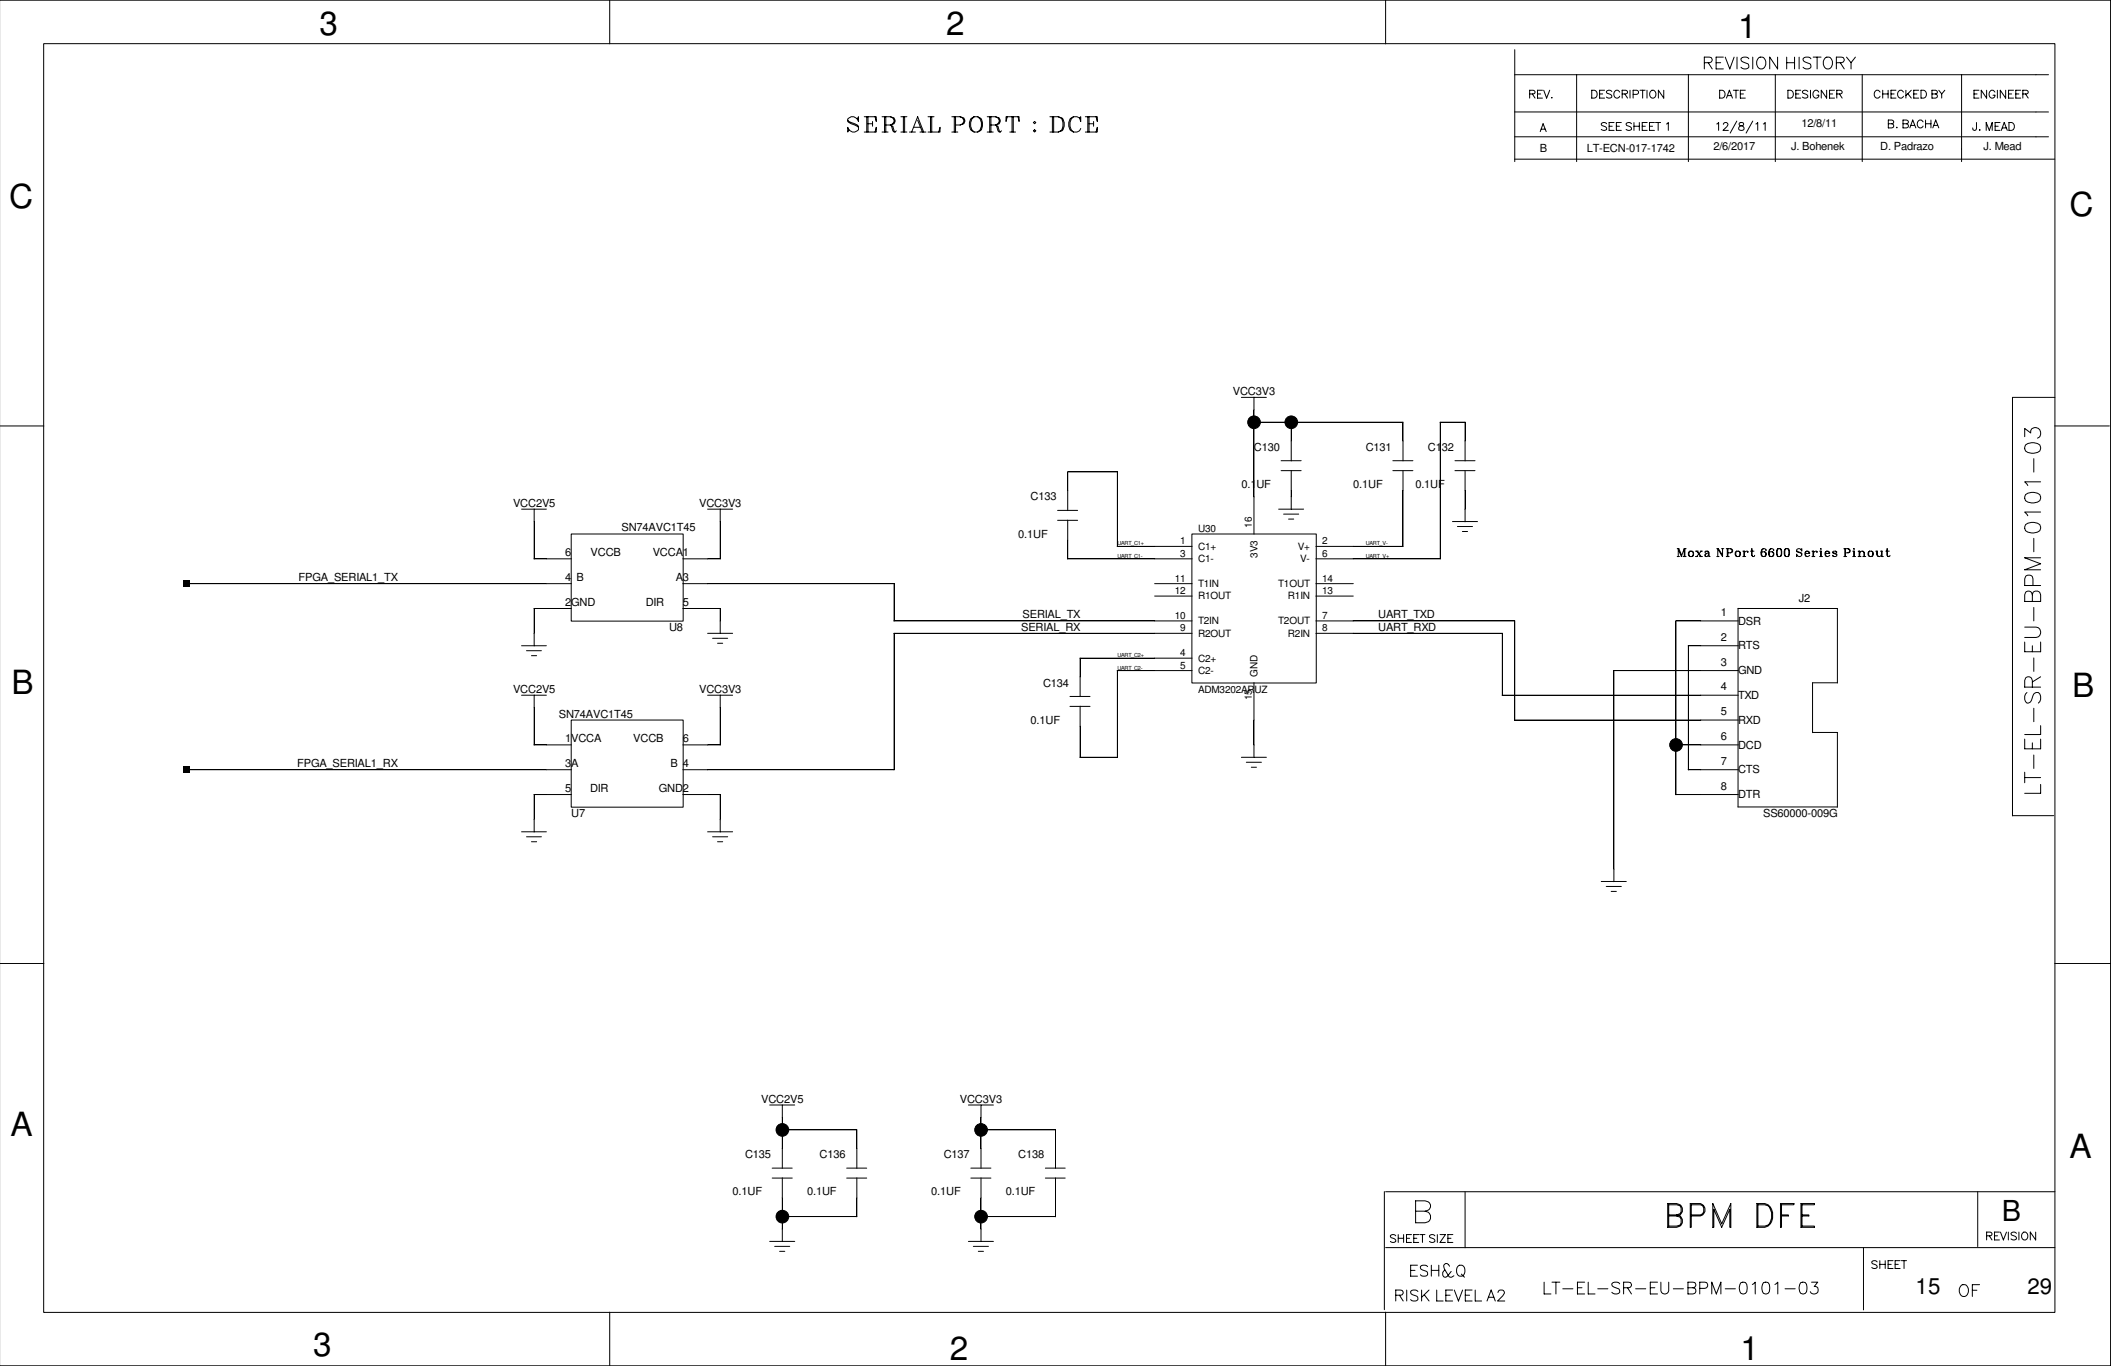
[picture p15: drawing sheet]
<svg xmlns="http://www.w3.org/2000/svg" width="432mm" height="279mm" viewBox="0 0 432 279" stroke-linecap="round" stroke-linejoin="round" font-family="sans-serif">
<defs><g id="words">
<g font-size="6.8">
<text x="65.3" y="7.2">3</text>
<text x="193.5" y="7.2">2</text>
<text x="355.5" y="7.7">1</text>
<text x="1.9" y="42.5">C</text>
<text x="423.3" y="44.3">C</text>
<text x="2.4" y="142">B</text>
<text x="423.8" y="142.5">B</text>
<text x="2.1" y="232.4">A</text>
<text x="423.3" y="236.9">A</text>
<text x="64.1" y="277.3">3</text>
<text x="194.3" y="278.1">2</text>
<text x="356" y="278.1">1</text>
</g>
<text font-size="5.9" x="409.4" y="249.8">B</text>
<g font-size="4.5">
<text x="391.8" y="264.6">15</text>
<text x="414.7" y="264.6">29</text>
</g>
<g font-size="2.3">
<text x="368.5" y="26">12/8/11</text>
<text x="315" y="31">B</text>
<text x="324.6" y="31">LT-ECN-017-1742</text>
<text x="350.5" y="30.8">2/6/2017</text>
<text x="366.4" y="30.8">J. Bohenek</text>
<text x="384.6" y="30.8">D. Padrazo</text>
<text x="405.7" y="30.8">J. Mead</text>
<text x="252.2" y="80.8">VCC3V3</text>
<text x="256.5" y="92.2">C130</text>
<text x="279.4" y="92.2">C131</text>
<text x="292.1" y="92.2">C132</text>
<text x="254" y="99.8">0.1UF</text>
<text x="276.8" y="99.8">0.1UF</text>
<text x="289.5" y="99.8">0.1UF</text>
<text x="104.9" y="103.6">VCC2V5</text>
<text x="143" y="103.6">VCC3V3</text>
<text x="210.8" y="102.4">C133</text>
<text x="115.6" y="113.8">6</text>
<text x="120.8" y="113.8">VCCB</text>
<text x="127.1" y="108.7">SN74AVC1T45</text>
<text x="133.5" y="113.8">VCCA1</text>
<text x="208.3" y="110">0.1UF</text>
<text x="61.1" y="118.9">FPGA_SERIAL1_TX</text>
<text x="115.6" y="118.9">4</text>
<text x="117.9" y="118.9">B</text>
<text x="138.2" y="118.9">A3</text>
<text x="115.6" y="124">2GND</text>
<text x="132.1" y="124">DIR</text>
<text x="139.7" y="124">5</text>
<text x="352" y="126">1</text>
<text x="367.9" y="123.2">J2</text>
<text x="136.9" y="129">U8</text>
<text x="208.9" y="129">SERIAL_RX</text>
<text x="209.2" y="126.5">SERIAL_TX</text>
<text x="281.9" y="129">UART_RXD</text>
<text x="281.9" y="126.5">UART_TXD</text>
<text x="352" y="131.1">2</text>
<text x="355.5" y="127.8">DSR</text>
<text x="352" y="136.1">3</text>
<text x="355.5" y="132.8">RTS</text>
<text x="355.5" y="137.9">GND</text>
<text x="104.9" y="141.7">VCC2V5</text>
<text x="143" y="141.7">VCC3V3</text>
<text x="213.4" y="140.5">C134</text>
<text x="352" y="141.2">4</text>
<text x="355.5" y="143">TXD</text>
<text x="114.3" y="146.8">SN74AVC1T45</text>
<text x="210.8" y="148">0.1UF</text>
<text x="352" y="146.3">5</text>
<text x="355.5" y="148">RXD</text>
<text x="115.6" y="151.8">1VCCA</text>
<text x="129.5" y="151.8">VCCB</text>
<text x="139.7" y="151.8">6</text>
<text x="352" y="151.3">6</text>
<text x="355.5" y="153.1">DCD</text>
<text x="60.8" y="156.9">FPGA_SERIAL1_RX</text>
<text x="115.6" y="156.9">3A</text>
<text x="137.2" y="156.9">B 4</text>
<text x="352" y="156.4">7</text>
<text x="352" y="161.5">8</text>
<text x="355.5" y="158.2">CTS</text>
<text x="115.6" y="162">5</text>
<text x="116.8" y="167.1">U7</text>
<text x="120.7" y="162">DIR</text>
<text x="134.8" y="162">GND2</text>
<text x="355.5" y="163.3">DTR</text>
<text x="360.6" y="167.1">SS60000-009G</text>
<text x="155.7" y="225.5">VCC2V5</text>
<text x="196.3" y="225.5">VCC3V3</text>
<text x="152.4" y="236.9">C135</text>
<text x="167.6" y="236.9">C136</text>
<text x="193" y="236.9">C137</text>
<text x="208.3" y="236.9">C138</text>
<text x="149.9" y="244.5">0.1UF</text>
<text x="165.1" y="244.5">0.1UF</text>
<text x="190.5" y="244.5">0.1UF</text>
<text x="205.7" y="244.5">0.1UF</text>
</g>
<g font-size="2">
<text x="256" y="107.9" transform="rotate(-90 256 107.9)">16</text>
<text x="241.4" y="113.9">3</text>
<text x="241.4" y="111.3">1</text>
<text x="245.1" y="112.4">C1+</text>
<text x="245.1" y="108.8">U30</text>
<text x="265.5" y="112.4">V+</text>
<text x="270.5" y="113.9">6</text>
<text x="270.5" y="111.3">2</text>
<text x="240.3" y="119">11</text>
<text x="245.1" y="115">C1-</text>
<text x="257.2" y="114.1" transform="rotate(-90 257.2 114.1)">3V3</text>
<text x="265.9" y="115">V-</text>
<text x="270.5" y="119">14</text>
<text x="240.3" y="121.5">12</text>
<text x="245.1" y="120.1">T1IN</text>
<text x="245.1" y="122.6">R1OUT</text>
<text x="261.5" y="120.1">T1OUT</text>
<text x="263.4" y="122.6">R1IN</text>
<text x="270.5" y="121.5">13</text>
<text x="240.3" y="126.6">10</text>
<text x="241.4" y="129.1">9</text>
<text x="245.1" y="127.7">T2IN</text>
<text x="245.1" y="130.3">R2OUT</text>
<text x="261.5" y="127.7">T2OUT</text>
<text x="263.4" y="130.3">R2IN</text>
<text x="270.5" y="129.1">8</text>
<text x="270.5" y="126.6">7</text>
<text x="241.4" y="134.2">4</text>
<text x="241.4" y="136.7">5</text>
<text x="245.1" y="135.3">C2+</text>
<text x="245.1" y="137.8">C2-</text>
<text x="245.1" y="141.8">ADM3202ARUZ</text>
<text x="256" y="143.2" transform="rotate(-90 256 143.2)">15</text>
<text x="257.2" y="138.4" transform="rotate(-90 257.2 138.4)">GND</text>
</g>
<g font-size="1.1">
<text x="228.6" y="111.5">UART_C1+</text>
<text x="279.4" y="111.5">UART_V-</text>
<text x="228.6" y="114.1">UART_C1-</text>
<text x="279.4" y="114.1">UART_V+</text>
<text x="228.6" y="136.9">UART_C2-</text>
<text x="228.6" y="134.4">UART_C2+</text>
</g>
</g></defs>
<path d="M.1 0h431.6v279.4h-431.6z" fill="none" stroke="#fff" stroke-width=".2"/>
<g fill="none" stroke="#000" stroke-width=".2">
<path d="M-.1 0h431.8v279.4h-431.8M8.9 8.9h411.4v259.5h-411.4zM124.7 0v9M283.4 0v9M309.8 15.3h109.2M309.8 10.2v22.9M312.9 19.2l.9-.1 .2-.3-.4-.3h-.7v1.6M313.4 19.2l.6 .9M314.5 19.2h.6M315.5 18.5h-1v1.6h1M315.8 18.5l.6 1.6 .6-1.6M317.3 20h.2z"/>
<path d="M322.5 15.2v17.9M325.6 18.5h.5a.85 .85 0 0 1 .6 .8 .85 .85 0 0 1-.6 .8h-.5zM327.2 19.2h.6M328.2 18.5h-1v1.6h1M329.7 18.7a.62 .62 0 0 0-1.1 .1l.2 .3 .7 .3 .2 .5a.77 .77 0 0 1-1.1 0M331.3 18.8a.61 .61 0 0 0-.7-.3 .61 .61 0 0 0-.5 .6 .68 .68 0 0 0 .3 .8 .68 .68 0 0 0 .8 0l.1-.2M331.8 19.2l.9-.1 .2-.3-.4-.3h-.7v1.6M332.4 19.2l.5 .9M333.4 18.5v1.6M334.1 19.3l.9-.1 .2-.4-.4-.3h-.7v1.6M335.4 18.5h1.1M336 18.5v1.6"/>
<path d="M336.9 18.5v1.6M337.6 18.7a.68 .68 0 0 1 .9-.1 .68 .68 0 0 1 .2 .9 .67 .67 0 0 1-.9 .6 .67 .67 0 0 1-.4-1zM340.3 18.5v1.6l-1.1-1.6v1.6M345.4 15.2v17.9M348.6 12.8l1.4-.1a.59 .59 0 0 0 0-.9l-1.4-.1v2.4M349.4 12.8l.8 1.3M351 12.8h1M351.7 18.5h.6a.85 .85 0 0 1 .6 .8 .85 .85 0 0 1-.6 .8h-.6zM352.5 11.7h-1.5v2.4h1.5M352.9 11.7l.9 2.4 .9-2.4M353.4 19.6h.7M354.5 18.5h1.1"/>
<path d="M355.1 18.5v1.6M355.3 11.7v2.4M356 19.2h.6M357 18.5h-1v1.6h1M357.7 12a.92 .92 0 0 0-1.6 .2 1.57 1.57 0 0 0 1.4 .8 .61 .61 0 0 1 0 1 1.13 1.13 0 0 1-1.4-.2M358.5 11.7v2.4M359.8 11.8a1.18 1.18 0 0 1 1.4 .5 1.18 1.18 0 0 1-.3 1.5 .9 .9 0 0 1-1 .3 .9 .9 0 0 1-.6-.9 1.55 1.55 0 0 1 .5-1.4zM363.1 15.2v17.9M363.6 11.7v2.4l-1.6-2.4v2.4M365.5 12.8h1.6M365.5 11.7v2.4M365.7 18.5h.6a.85 .85 0 0 1 .5 .8 .85 .85 0 0 1-.5 .8h-.6z"/>
<path d="M367.1 11.7v2.4M367.3 19.2h.7M368 11.7v2.4M368.3 18.5h-1v1.6h1M369.8 18.7a.62 .62 0 0 0-1.1 .1l.2 .3 .7 .3 .2 .5a.77 .77 0 0 1-1.1 0M370.3 18.5v1.6M370.4 12a.92 .92 0 0 0-1.6 .2 1.57 1.57 0 0 0 1.4 .8 .61 .61 0 0 1 0 1 1.13 1.13 0 0 1-1.4-.2M370.9 11.7h1.6M371.7 11.7v2.4M372 18.8a.61 .61 0 0 0-.7-.3 .61 .61 0 0 0-.5 .6 .68 .68 0 0 0 .3 .8 .68 .68 0 0 0 .8 0l.1-.4h-.4M373.4 11.8a1.18 1.18 0 0 1 1.4 .5 1.18 1.18 0 0 1-.2 1.5 .9 .9 0 0 1-1.1 .3 .9 .9 0 0 1-.5-.9 1.55 1.55 0 0 1 .4-1.4zM373.6 18.5v1.6l-1.1-1.6v1.6"/>
<path d="M374.2 19.2h.7M375.2 18.5h-1v1.6h1M375.6 12.8l1.4-.1a.59 .59 0 0 0 0-.9l-1.4-.1v2.4M375.7 19.2l.9-.1 .2-.3-.4-.3h-.7v1.6M376.3 19.2l.5 .9M376.4 12.8l.8 1.3M377.7 11.7l.9 1.1v1.3M379.5 11.7l-.9 1.1M380.9 15.2v17.9M384.6 18.8a.61 .61 0 0 0-.7-.3 .61 .61 0 0 0-.5 .6 .68 .68 0 0 0 .2 .8 .68 .68 0 0 0 .9 0l.1-.2M385.1 19.2h1.1M385.1 18.5v1.6"/>
<path d="M386.2 18.5v1.6M386.8 19.2h.6M387.8 18.5h-1v1.6h1M389.3 18.8a.61 .61 0 0 0-.7-.3 .61 .61 0 0 0-.4 .6 .68 .68 0 0 0 .2 .8 .68 .68 0 0 0 .9 0v-.2M389.8 18.5v1.6M390.2 19.1l.7 1M390.9 18.5l-1.1 1.1M391.5 19.2h.6M392.5 18.5h-1v1.6h1M392.9 18.5h.6a.85 .85 0 0 1 .6 .8 .85 .85 0 0 1-.6 .8h-.6zM395.2 19.2h.7l.3 .2 .1 .4-.4 .3h-.7v-1.6h.7l.3 .1v.5l-.3 .1M396.6 18.5l.6 .7v.9"/>
<path d="M397.8 18.5l-.6 .7M401.2 15.2v17.9M403.8 19.2h.6M404.8 18.5h-1v1.6h1M406.4 18.5v1.6l-1.1-1.6v1.6M408.1 18.8a.61 .61 0 0 0-.8-.3 .61 .61 0 0 0-.4 .6 .68 .68 0 0 0 .2 .8 .68 .68 0 0 0 .9 0l.1-.4h-.4M408.6 18.5v1.6M410.3 18.5v1.6l-1.1-1.6v1.6M410.8 19.2h.7M411.9 18.5h-1.1v1.6h1.1M412.3 19.2h.7M413.3 18.5h-1v1.6h1"/>
<path d="M413.8 19.2l.9-.1 .2-.3-.4-.3h-.7v1.6M414.3 19.2l.6 .9M173.4 24.6l.3 .2 1.6 .8 .3 .2v.7a1.24 1.24 0 0 1-1.3 .5 1.24 1.24 0 0 1-.9-1v1l.3-.5M175.3 24.3l.3-.4v.9a1.24 1.24 0 0 0-.9-.9 1.24 1.24 0 0 0-1.3 .4v.5l.3 .3 1.9 .9M176.8 27h2.4v-1l-.2 1M176.8 23.9h2.4v.9l-.2-.9M177.3 23.9v3.1M177.5 25.3h1M177.5 23.9v3.1M178.5 24.8v1M180.4 23.9h1.7l.8 .2 .2 .5-.2 .7-.8 .3h-.9M180.4 27h1.3"/>
<path d="M180.9 23.9v3.1M181.2 23.9v3.1M182.1 25.6l.5 .2 .3 1 .2 .2M182.1 25.6l.3 .2 .2 1 .3 .2 .4-.2M182.1 23.9l.5 .2 .3 .5-.3 .7-.5 .3M184.3 27h1.2M184.3 23.9h1.2M184.8 23.9v3.1M185 23.9v3.1M186 27h1.2M186.5 27l1.2-3.1 1.2 3.1M187 26h1.2"/>
<path d="M187.7 24.6l1 2.4M188.2 27h1.2M189.8 27h2.5v-1l-.3 1M189.8 23.9h1.3M190.3 23.9v3.1M190.6 23.9v3.1M194.7 23.9h1.7l.7 .2 .3 .5-.3 .7-.7 .3h-.9M194.7 27h1.2M195.2 23.9v3.1M195.5 23.9v3.1M196.4 23.9l.5 .2 .2 .5-.2 .7-.5 .3M198.5 24.3a1.43 1.43 0 0 1 1.9-.3 1.43 1.43 0 0 1 .6 1.8 1.34 1.34 0 0 1-1.4 1.3 1.34 1.34 0 0 1-1.3-1.3v-.7z"/>
<path d="M199.3 23.9a2 2 0 0 0 0 3.1M200 23.9a1.93 1.93 0 0 1 0 3.1M201.9 23.9h1.7l.8 .2 .2 .5-.2 .7-.8 .3h-.9M201.9 27h1.3M202.4 23.9v3.1M202.7 23.9v3.1M203.6 25.6l.5 .2 .3 1 .2 .2M203.6 25.6l.3 .2 .2 1 .3 .2 .5-.2M203.6 23.9l.5 .2 .3 .5-.3 .7-.5 .3M206 23.9l-.2 .9v-.9h2.6v.9l-.2-.9M206.5 27h1.2M207 23.9v3.1"/>
<path d="M207.3 23.9v3.1M211.4 26.8l.2-.3 .3 .3-.3 .2zM211.4 25.1l.2-.3 .3 .3-.3 .2zM214.8 23.9h1.7a1.41 1.41 0 0 1 1.2 1.9l-.5 1-.7 .2h-1.7M215.3 23.9v3.1M215.5 23.9v3.1M216.5 23.9l.5 .2a1.96 1.96 0 0 1 0 2.7l-.5 .2M219.6 23.9a2 2 0 0 0 0 3.1M220.8 24.1l.3-.2v.9l-.3-.7a1.45 1.45 0 0 0-1.7 .1 1.45 1.45 0 0 0-.5 1.6 1.36 1.36 0 0 0 2.2 1l.3-.5M222 27h2.5v-1l-.3 1M222 23.9h2.5v.9l-.3-.9M222.5 23.9v3.1"/>
<path d="M222.8 25.3h.9M222.8 23.9v3.1M223.7 24.8v1M309.8 28h109.2M309.8 22.9h109.2M309.8 32.6h110.5M315 26.9l.6-1.6 .7 1.6M315.3 26.4h.7M328.6 25.3a.62 .62 0 0 0-1.1 .1l.2 .3 .8 .3 .1 .5a.77 .77 0 0 1-1.1 0M329.1 25.8h.7M330.2 25.1h-1.1v1.6h1.1M330.6 25.8h.7"/>
<path d="M331.6 25.1h-1v1.6h1M333.7 25.3a.62 .62 0 0 0-1.1 .1l.2 .3 .7 .3 .2 .5a.77 .77 0 0 1-1.1 0M334.2 25.8h1.1M334.2 25.1v1.6M335.3 25.1v1.6M335.9 25.8h.6M336.9 25.1h-1v1.6h1M337.4 25.8h.6M338.4 25.1h-1v1.6h1M338.6 25.1h1.1M339.2 25.1v1.6M340.9 25.4l.3-.3v1.6"/>
<path d="M351.2 25.4l.3-.3v1.6M352.5 25.4l.3-.3h.3l.3 .3-.2 .5-.8 .8h1.1M353.1 20.1l.6-1.6 .7 1.6M355.3 24.8l-1.4 2.4M355.8 25.1a.33 .33 0 0 0 .2 .6 .55 .55 0 0 1 .6 .2 .55 .55 0 0 1 0 .7l-.5 .1-.4-.2a.6 .6 0 0 1 .1-.6 .6 .6 0 0 1 .6-.2l.3-.4a.57 .57 0 0 0-.9-.2zM358.5 24.8l-1.3 2.4M359.2 25.4l.3-.3v1.6M360.7 25.4l.4-.3v1.6M386.2 25.3h.8l.3 .2v.4l-.3 .3h-.8v-1.6h.8l.3 .1v.3l-.3 .3M387.9 26.1h.2zM389.3 25.3h.7l.3 .2 .1 .4-.4 .3h-.7v-1.6h.7l.3 .1v.5l-.3 .1M390.7 26.2l.5-1.6 .7 1.6"/>
<path d="M390.9 25.7h.7M393.4 24.9a.61 .61 0 0 0-.7-.4 .61 .61 0 0 0-.5 .7 .68 .68 0 0 0 .2 .8 .68 .68 0 0 0 .9 0l.1-.2M393.9 24.6v1.6M393.9 25.3h1.1M395 24.6v1.6M395.4 26.2l.5-1.6 .7 1.6M395.6 25.7h.7M404.3 25.1l-.1 1.4-.2 .2-.4-.2-.1-.3M404.9 26.6h.1zM406.3 26.7v-1.6l.6 1.6 .6-1.6v1.6M408.1 25.8h.6M409.1 25.1h-1v1.6h1"/>
<path d="M409.4 26.7l.6-1.6 .6 1.6M409.6 26.2h.7M410.9 25.1h.6a.85 .85 0 0 1 .5 .8 .85 .85 0 0 1-.5 .8h-.6zM-.1 87.1h9.1M218.4 96.5h10.2v15.3M218.4 96.5v7.9M253.9 81.3h5.1M256.5 86.4h30.5v7.9M256.5 81.2v28.1M262 96.3h4.1M262 94.2h4.1M264.1 86.4v7.9"/>
<path d="M264.1 96.2v8M284.9 96.3h4.1M284.9 94.2h4.1M287 96.2v15.6h-17.8M294.6 86.4h5.1v7.9M294.6 86.4v27.9M297.6 96.3h4.1M297.6 94.2h4.1M299.7 96.2v10.5M414.1 89.3v-1.7l1.3 1a1.05 1.05 0 0 1 1.2-1.2 1.05 1.05 0 0 1 .8 1.5l-.2 .4-.4 .3M414.3 91a2.48 2.48 0 0 1 2.9 0 1.01 1.01 0 0 1-.4 1.5 2.58 2.58 0 0 1-2.5-.3l-.2-.4zM416 93.8v2.8"/>
<path d="M417.4 98.6h-3.3l.7 .7M420.3 87.1h11.2M420.3 81.3h-8.7v85.6l8.5-.1M38.1 119.4h78.8M106.7 104.1h5.1M109.2 114.3h7.7M109.3 104.1v10.2M116.8 109.2h22.9v17.8h-22.9zM139.7 119.4h43.2v7.6M139.7 114.3h7.6M144.7 104.1h5.2M147.3 104.1v10.2"/>
<path d="M216.3 106.4h4.1M216.3 104.4h4.1M218.4 114.3h25.4M218.4 106.4v7.9M228.5 111.8h15.3M236.2 119.4h7.6M243.8 109.2h25.4v30.5h-25.4zM261.5 104.1h5.2M262.6 105.2h3M263.6 106.2h1M269.2 119.4h7.6M269.2 114.3h25.4"/>
<path d="M297.1 106.7h5.1M298.1 107.7h3.1M299.1 108.7h1.1M343.1 113.8h.4M343.1 112.2h.3l.5 1.3M343.3 112.2v1.6M344.3 113.8h.6M344.5 112.2h.4M344.5 112.2v1.6M344.5 112.2l-.6 1.6-.5-1.2M344.6 112.2v1.6M345.7 112.7a.75 .75 0 0 0 0 1.1"/>
<path d="M346.1 112.7a.67 .67 0 0 1 0 1.1M346.8 113.8h.5M346.8 112.7h.6M347 112.7l.9 1.1M347.1 112.7l.9 1.1M347.6 113.8h.6M347.8 112.7h.4M348 112.7l-1 1.1M349 112.7l-.3 .3 .3-.3h.3l.3 .3v.7l.2 .1M349.1 113.2l-.3 .3 .2 .3M349.3 112.7l.2 1 .2 .1M349.5 113.1l-.7 .2-.1 .4 .5 .1 .3-.3"/>
<path d="M351.2 113.8h.4M351.2 112.2h.3l.8 1.4M351.4 112.2v1.6M352.1 112.2h.5M352.3 112.2v1.6l-.8-1.3M353.1 112.2h.8l.4 .2 .1 .2-.1 .4-.9 .1M353.1 113.8h.6M353.3 112.2v1.6M353.4 112.2v1.6M353.9 112.2l.4 .4-.1 .4-.3 .1M355.3 112.7a.75 .75 0 0 0 0 1.1M355.6 112.7a.67 .67 0 0 1 0 1.1"/>
<path d="M356.5 113.8h.6M356.5 112.7h.3v1.1M356.7 112.7v1.1M357.5 112.9v.1v-.3h-.3l-.4 .4M358.1 112.7h.7M358.3 112.2v1.4l.2 .2h.3l.1-.2M358.4 112.2v1.4l.1 .2M360.7 112.2a1.25 1.25 0 0 0-.1 1.6M360.9 112.9a.57 .57 0 0 1 0 .9M361.2 112.5v.1l.1-.1a.54 .54 0 0 0-1 0l-.1 1 .4 .3h.3a.51 .51 0 0 0 .4-.5 .51 .51 0 0 0-.4-.4h-.3l-.4 .2M362.2 112.2a1.25 1.25 0 0 0-.1 1.6M362.5 112.9a.57 .57 0 0 1 0 .9"/>
<path d="M362.8 112.5v.1v-.1a.54 .54 0 0 0-.9 0l-.1 1 .3 .3h.4a.51 .51 0 0 0 .4-.5 .51 .51 0 0 0-.4-.4h-.4l-.3 .2M363.5 112.4l.6-.2 .3 .2v.3v1l-.7 .1a1.14 1.14 0 0 1-.2-1.4zM363.7 112.2a1.46 1.46 0 0 0 0 1.6M364.1 112.2a1.26 1.26 0 0 1 0 1.6M365.1 112.4l.6-.2 .2 .2 .1 .3-.1 1-.6 .1a1.14 1.14 0 0 1-.2-1.4zM365.3 112.2a1.46 1.46 0 0 0 0 1.6M365.7 112.2a1.26 1.26 0 0 1 0 1.6M367.5 112.6l.9 .5 .2 .5a.58 .58 0 0 1-.7 .2 .58 .58 0 0 1-.4-.5v.5l.1-.2M368.4 112.5l.2-.3v.5a.53 .53 0 0 0-.6-.5 .53 .53 0 0 0-.5 .5l1.1 .6M369.3 113.2h.9v-.1a.51 .51 0 0 0-.5-.4 .51 .51 0 0 0-.5 .4v.4a.52 .52 0 0 0 .4 .4 .52 .52 0 0 0 .6-.3M369.5 112.7a.75 .75 0 0 0 0 1.1M369.8 112.7l.2 .5"/>
<path d="M370.6 113.8h.6M370.6 112.7h.4v1.1M370.8 112.7v1.1M371.7 112.9l-.1 .1v-.3h-.3l-.3 .4M372.2 112.7h.3v1.1M372.2 113.8h.6M372.4 112.2l.1 .2zM372.4 112.7v1.1M373.4 113.2h.9v-.1a.51 .51 0 0 0-.5-.4 .51 .51 0 0 0-.5 .4v.4a.52 .52 0 0 0 .4 .4 .52 .52 0 0 0 .6-.3M373.6 112.7a.75 .75 0 0 0 0 1.1M373.9 112.7l.2 .5M374.9 113l.8 .3v.4l-.2 .1h-.4l-.2-.2 .2 .2"/>
<path d="M375.5 112.7l.2 .3-.2-.3-.6 .2a.88 .88 0 0 0 .8 .6M377.1 112.2h.9l.3 .2 .2 .2-.2 .4-.8 .1M377.1 113.8h.6M377.4 112.2v1.6M377.5 112.2v1.6M378 112.2l.3 .4-.1 .4-.2 .1M379 113.8h.6M379 112.7h.3v1.1M379.2 112.2l.1 .2zM379.2 112.7v1.1M380.1 113.8h.6M380.1 112.7h.3v1.1"/>
<path d="M380.3 112.7v1.1M380.4 113.1a.51 .51 0 0 1 .5-.4 .51 .51 0 0 1 .5 .4v.7M381 112.7l.3 .4v.7M381 113.8h.6M382.4 112.7a.75 .75 0 0 0 0 1.1M382.8 112.7a.67 .67 0 0 1 0 1.1M383.7 112.7h.3v.8l.3 .3M383.9 112.7v.8a.5 .5 0 0 0 .5 .3 .5 .5 0 0 0 .5-.3M384.6 112.7h.4v1.1M384.9 112.7v1.1h.3M385.7 112.7h.8M386 112.2v1.4l.2 .2h.3l.1-.2"/>
<path d="M386.1 112.2v1.4l.1 .2M414.3 107.3a2.48 2.48 0 0 1 2.9 0 1.01 1.01 0 0 1-.4 1.5 2.58 2.58 0 0 1-2.5-.3l-.2-.4zM414.3 101.2a2.48 2.48 0 0 1 2.9 0 1.01 1.01 0 0 1-.4 1.5 2.58 2.58 0 0 1-2.5-.3l-.2-.5zM415.8 119.8l-.1-1.9a.88 .88 0 0 0-.9-.3 .88 .88 0 0 0-.7 .8v1.4h3.3M416 110.1v2.8M417.4 104.7h-3.3l.7 .8M417.4 114.1h-3.3l3.3 1.2-3.3 1.2h3.3M106.7 132.1h5.1M107.7 133.1h3M108.7 134.1h1.1M109.2 124.5h7.7M109.3 124.5v7.6"/>
<path d="M139.7 124.5h7.6v5.1M144.7 129.5h5.2M145.8 130.6h3M146.8 131.6h1M182.8 127h61M182.8 129.5h61M182.9 129.5v28M220.9 134.6h22.9M220.9 134.6v7.9M228.5 137.2h15.3M228.6 137.2v17.7M236.2 121.9h7.6"/>
<path d="M256.5 139.6v15.3M269.2 127h40.6v20.3M269.2 121.9h7.6M269.2 129.5h38.1v12.7M330.1 137.2h25.5M330.1 137.2v43.1M342.8 127h12.8M342.8 127v35.6M345.3 132.1h10.3M345.4 132.1v25.4M355.5 124.5h20.4l-.1 15.2M355.5 124.4v40.7"/>
<path d="M370.7 139.7h5.1M370.8 139.7v10.2M414.1 128.3h2.4a1.07 1.07 0 0 1 .9 1 1.07 1.07 0 0 1-.9 1.1h-2.4M414.1 131.3v2h3.3v-2M415.7 121.7l-.2-.5a.76 .76 0 0 0-1.2 0l-.2 .5v1.3h3.3v-1.3a.85 .85 0 0 0-.8-.8 .85 .85 0 0 0-.9 .8v1.3M415.7 132.1v1.2M416 124.2v2.8M416 134.6v2.7M417.4 138.4l-1.7 1.1M38.1 157.4h78.8M106.7 142.2h5.1M109.2 152.4h7.7"/>
<path d="M109.3 142.2v10.2M116.8 147.3h22.9v17.8h-22.9zM139.7 157.4h43.2M139.7 152.4h7.6M144.7 142.2h5.2M147.3 142.2v10.2M218.9 144.5h4.1M218.9 142.5h4.1M220.9 154.9h7.7M220.9 144.4v10.5M253.9 154.9h5.1M254.9 155.9h3.1"/>
<path d="M255.9 156.9h1.1M307.3 142.2h48.3M309.8 147.3h45.8M342.8 152.4h12.8M345.3 157.4h10.3M370.8 149.8h5v15.3M414.1 151.2v2h3.3v-2M414.1 159h3.3M414.1 157.9v2.2M414.6 141.6a1.41 1.41 0 0 0 0 2.2 .86 .86 0 0 0 .9-.6l.3-.9a.8 .8 0 0 1 .6-.6 .8 .8 0 0 1 .8 .2 1.46 1.46 0 0 1-.3 1.9M415.7 140.5v-1.3l-.2-.5a.76 .76 0 0 0-1.2 0l-.2 .5v1.3h3.3M415.7 151.9v1.3"/>
<path d="M416 144.9v2.7M416 154.4v2.8M417.4 148.4v1.8h-3.3M106.7 170.1h5.1M107.7 171.2h3M108.7 172.2h1.1M109.2 162.5h7.7M109.3 162.5v7.7M139.7 162.5h7.6v7.7M144.7 170.1h5.2M145.8 171.2h3M146.8 172.2h1"/>
<path d="M342.8 162.5h12.8M355.5 165.1h20.3M417.4 160.4v1.9h-3.3M-.1 197.1h9.1M327.5 180.3h5.2M328.5 181.3h3.1M329.6 182.3h1M420.3 197.1h11.4M157.4 226h5.2M157.9 238.9h4.2M160 231.1h15.3v7.9M160 226v13"/>
<path d="M173.2 238.9h4.1M198.1 226h5.1M198.6 238.9h4.1M200.6 231.1h15.3v7.9M200.7 226v13M213.8 238.9h4.1M157.4 253.9h5.2M157.9 241h4.2M158.5 254.9h3M159.5 255.9h1M160 248.8h15.3M160 240.9v13.1"/>
<path d="M173.2 241h4.1M175.3 240.9v8M198.1 253.9h5.1M198.6 241h4.1M199.1 254.9h3.1M200.1 255.9h1.1M200.6 248.8h15.3M200.7 240.9v13.1M213.8 241h4.1M215.9 240.9v8M283.2 243.7v24.2M283.4 255.2h136.9"/>
<path d="M283.4 243.8h136.9M285.5 252.8a.62 .62 0 0 0-1.1 .1l.2 .3 .7 .2 .2 .5a.77 .77 0 0 1-1.1 0M286 252.5v1.6M286 253.3h1.1M287.1 252.5v1.6M287.7 253.3h.6M288.5 259.8h.9M288.7 252.5h-1v1.6h1M289.2 253.3h.6M289.6 247.7h1.9a1.19 1.19 0 0 1 1.1 1.2 1.19 1.19 0 0 1-1.1 1.2h-1.9v-4.5h1.9l.6 .2a.98 .98 0 0 1 0 1.7l-.6 .2M289.9 258.8h-1.4v2.2h1.4M290.2 252.5h-1v1.6h1"/>
<path d="M290.4 252.5h1.1M291 252.5v1.6M292 259.1a.85 .85 0 0 0-1.5 .2l.2 .3 1.1 .5a.56 .56 0 0 1 0 .8 1.08 1.08 0 0 1-1.3-.2M292.8 259.8h1.5M292.8 258.8v2.2M293.5 252.8a.62 .62 0 0 0-1.1 .1l.2 .3 .7 .2 .2 .5a.77 .77 0 0 1-1.1 0M294 252.5v1.6M294.3 258.8v2.2M294.6 252.5h1.1l-1.1 1.6h1.1M295.5 259.8l-.4 .5v.5a.52 .52 0 0 0 .6 .4l.4-.2 .7-.9M296.2 253.3h.6M296.5 259l-.5-.6h-.3l-.4 .4 .1 .7 1 1.7h.5l.5-.3"/>
<path d="M297.2 252.5h-1v1.6h1M298.2 259.1a.83 .83 0 0 1 .9-.3 .83 .83 0 0 1 .5 .8 .99 .99 0 0 1-.2 1.1 .99 .99 0 0 1-1 .2 1.46 1.46 0 0 1-.2-1.8zM299.7 243.8v11.4M341.3 248.5h1.6a1.27 1.27 0 0 1 1.2 .9 1.27 1.27 0 0 1-.4 1.4l-.8 .2h-1.8v-4.8h1.8a1.29 1.29 0 0 1 1.2 .9 1.29 1.29 0 0 1-.4 1.4l-.8 .2M342.9 248.5l.8-.3 .2-.4v-.7l-.2-.5-.8-.2h-1.6v4.4h1.6l.8-.2 .2-.5v-.7l-.2-.4-.8-.3h-1.6M345.9 248.5h1.9l.5-.3 .2-.4v-.7l-.2-.5-.5-.2h-1.9v4.6h-.2v-4.8h2.1a1.31 1.31 0 0 1 1 1.2 1.31 1.31 0 0 1-1 1.3h-1.9M350.4 246.2l1.8 4.1 1.8-4.1v4.8h-.2v-3.6l-1.6 3.6-1.6-3.6v3.6h-.2zM359.4 246.2h1.6a2.64 2.64 0 0 1 1.1 4.1l-.4 .5-.7 .2h-1.6zM359.6 246.4h1.4a1.62 1.62 0 0 1 1.4 1.6 2.93 2.93 0 0 1-.7 2.6l-.7 .2h-1.4zM364.2 246.2h2.7v.2h-2.5v4.6h-.2zM364.4 248.5h1.4v.2h-1.4M368.4 246.2h2.7v.2h-2.5v4.4h2.5v.2h-2.7z"/>
<path d="M368.6 248.5h1.4v.2h-1.4M381.2 255.2v12.7M384 258.1a.62 .62 0 0 0-1.1 .1l.1 .3 .8 .3 .2 .4a.77 .77 0 0 1-1.1 0M384.5 257.9v1.6M384.5 258.6h1.1M385.6 257.9v1.6M386.2 258.6h.6M387.2 257.9h-1v1.6h1M387.6 258.6h.7M388.7 257.9h-1.1v1.6h1.1M388.9 257.9h1.1M389.5 257.9v1.6"/>
<path d="M404.5 243.8v11.2M406.4 252.8l.9-.1 .2-.4-.4-.3h-.7v1.6M406.9 252.8l.6 .8M408 252.8h.6M409 252h-1v1.6h1M409.2 252l.6 1.6 .6-1.6M410.8 252v1.6M412.5 252.3a.62 .62 0 0 0-1.1 .1l.1 .2 .8 .3 .2 .5a.77 .77 0 0 1-1.1 0M413 252v1.6M413.7 252.3a.68 .68 0 0 1 .9-.1 .68 .68 0 0 1 .2 .8 .67 .67 0 0 1-.9 .6 .67 .67 0 0 1-.4-1zM416.4 252v1.6l-1.1-1.6v1.6M124.7 268.4v11"/>
<path d="M283.4 268.4v11M285.5 264.9h1a.58 .58 0 0 0 .5-.6l-.2-.4h-1.3v2.2M286.3 264.9l.7 1.2M287.7 263.9v2.2M290 264.2a.85 .85 0 0 0-1.5 .2l.3 .3 1 .4a.56 .56 0 0 1 0 .9 1.08 1.08 0 0 1-1.3-.2M290.8 263.9v2.2M291.3 264.8l1 1.3M292.3 263.9l-1.5 1.4M293.9 263.9v2.2h1.3M295.7 264.9h.9M297.1 263.9h-1.4v2.2h1.4M297.5 263.9l.8 2.2 .9-2.2"/>
<path d="M298.9 260.6l.7 .6M299.7 264.9h.9M301.1 263.9h-1.4v2.2h1.4M301.8 263.9v2.2h1.3M304.2 266.1l.8-2.2 .9 2.2M304.5 265.3h1.1M306.4 264.4l.2-.5h.2h.7a.51 .51 0 0 1 .1 .8l-1.3 1.4h1.5M315.8 262.3v2.4h1.4M317.5 262.3h1.6M318.3 262.3v2.4M319.7 263.6h2M322.7 263.4h.9"/>
<path d="M324.1 262.3h-1.4v2.4h1.4M324.9 262.3v2.4h1.4M326.8 263.6h2.1M331.3 262.6a.92 .92 0 0 0-1.6 .2 1.57 1.57 0 0 0 1.4 .8 .61 .61 0 0 1 0 .9 1.13 1.13 0 0 1-1.4-.2M332.1 263.4l1.4-.1a.59 .59 0 0 0 0-1h-1.4v2.4M332.9 263.4l.8 1.3M334.6 263.6h2M337.6 263.4h.9M339 262.3h-1.4v2.4h1.4M339.7 262.3v1.7a.81 .81 0 0 0 .8 .7 .81 .81 0 0 0 .8-.7v-1.7M342.3 263.6h2M345.3 263.4l1.4 .1a.67 .67 0 0 1 0 1l-1.4 .2v-2.4h1.4a.61 .61 0 0 1 0 1l-.4 .1"/>
<path d="M347.7 263.5h1a.67 .67 0 0 0 .6-.4 .67 .67 0 0 0-.2-.8h-1.4v2.4M350.1 264.7v-2.4l1 2.4 .9-2.4v2.4M352.9 263.6h2.1M356.1 262.3a.86 .86 0 0 1 1.2 .4 2.14 2.14 0 0 1-.3 1.8 .77 .77 0 0 1-1.1-.3 2.01 2.01 0 0 1 .2-1.9zM358.4 262.7l.6-.4v2.4M360.7 262.3a.86 .86 0 0 1 1.2 .4 2.14 2.14 0 0 1-.2 1.8 .77 .77 0 0 1-1.2-.3 2.01 2.01 0 0 1 .2-1.9zM363.1 262.7l.5-.4v2.4M365.1 263.6h2.1M368.3 262.3a.86 .86 0 0 1 1.2 .4 2.14 2.14 0 0 1-.2 1.8 .77 .77 0 0 1-1.2-.3 2.01 2.01 0 0 1 .2-1.9zM370.5 262.3h1.3l-.7 .8a.81 .81 0 0 1 .7 1.1 .81 .81 0 0 1-1.3 .3l-.2-.3M401.2 262.8a1.18 1.18 0 0 1 1.4 .6 1.18 1.18 0 0 1-.2 1.4 .9 .9 0 0 1-1 .3 .9 .9 0 0 1-.6-.9 1.55 1.55 0 0 1 .4-1.4zM403.4 263.9h1"/>
<path d="M404.9 262.8h-1.5v2.4"/>
<circle cx="256.5" cy="86.4" r="1.3"/>
<circle cx="264.1" cy="86.4" r="1.3"/>
<circle cx="345.9" cy="113.3" r=".57"/>
<circle cx="355.4" cy="113.3" r=".57"/>
<circle cx="382.6" cy="113.3" r=".57"/>
<circle cx="342.8" cy="152.4" r="1.3"/>
<circle cx="160" cy="231.1" r="1.3"/>
<circle cx="200.7" cy="231.1" r="1.3"/>
<circle cx="160" cy="248.9" r="1.3"/>
<circle cx="200.7" cy="248.9" r="1.3"/>
</g>
<path d="M37.5 118.7h1.3v1.4h-1.3zM37.5 156.8h1.3v1.3h-1.3z" fill="#000"/>
<g fill="#000">
<path d="M264.1 100.3v1.3z" fill-rule="evenodd"/>
<circle cx="256.5" cy="86.4" r="1.31"/>
<circle cx="264.1" cy="86.4" r="1.31"/>
<circle cx="342.8" cy="152.4" r="1.31"/>
<circle cx="160" cy="231.1" r="1.31"/>
<circle cx="200.7" cy="231.1" r="1.31"/>
<circle cx="160" cy="248.8" r="1.31"/>
<circle cx="200.7" cy="248.8" r="1.31"/>
</g>
<use href="#words"/>
</svg>
